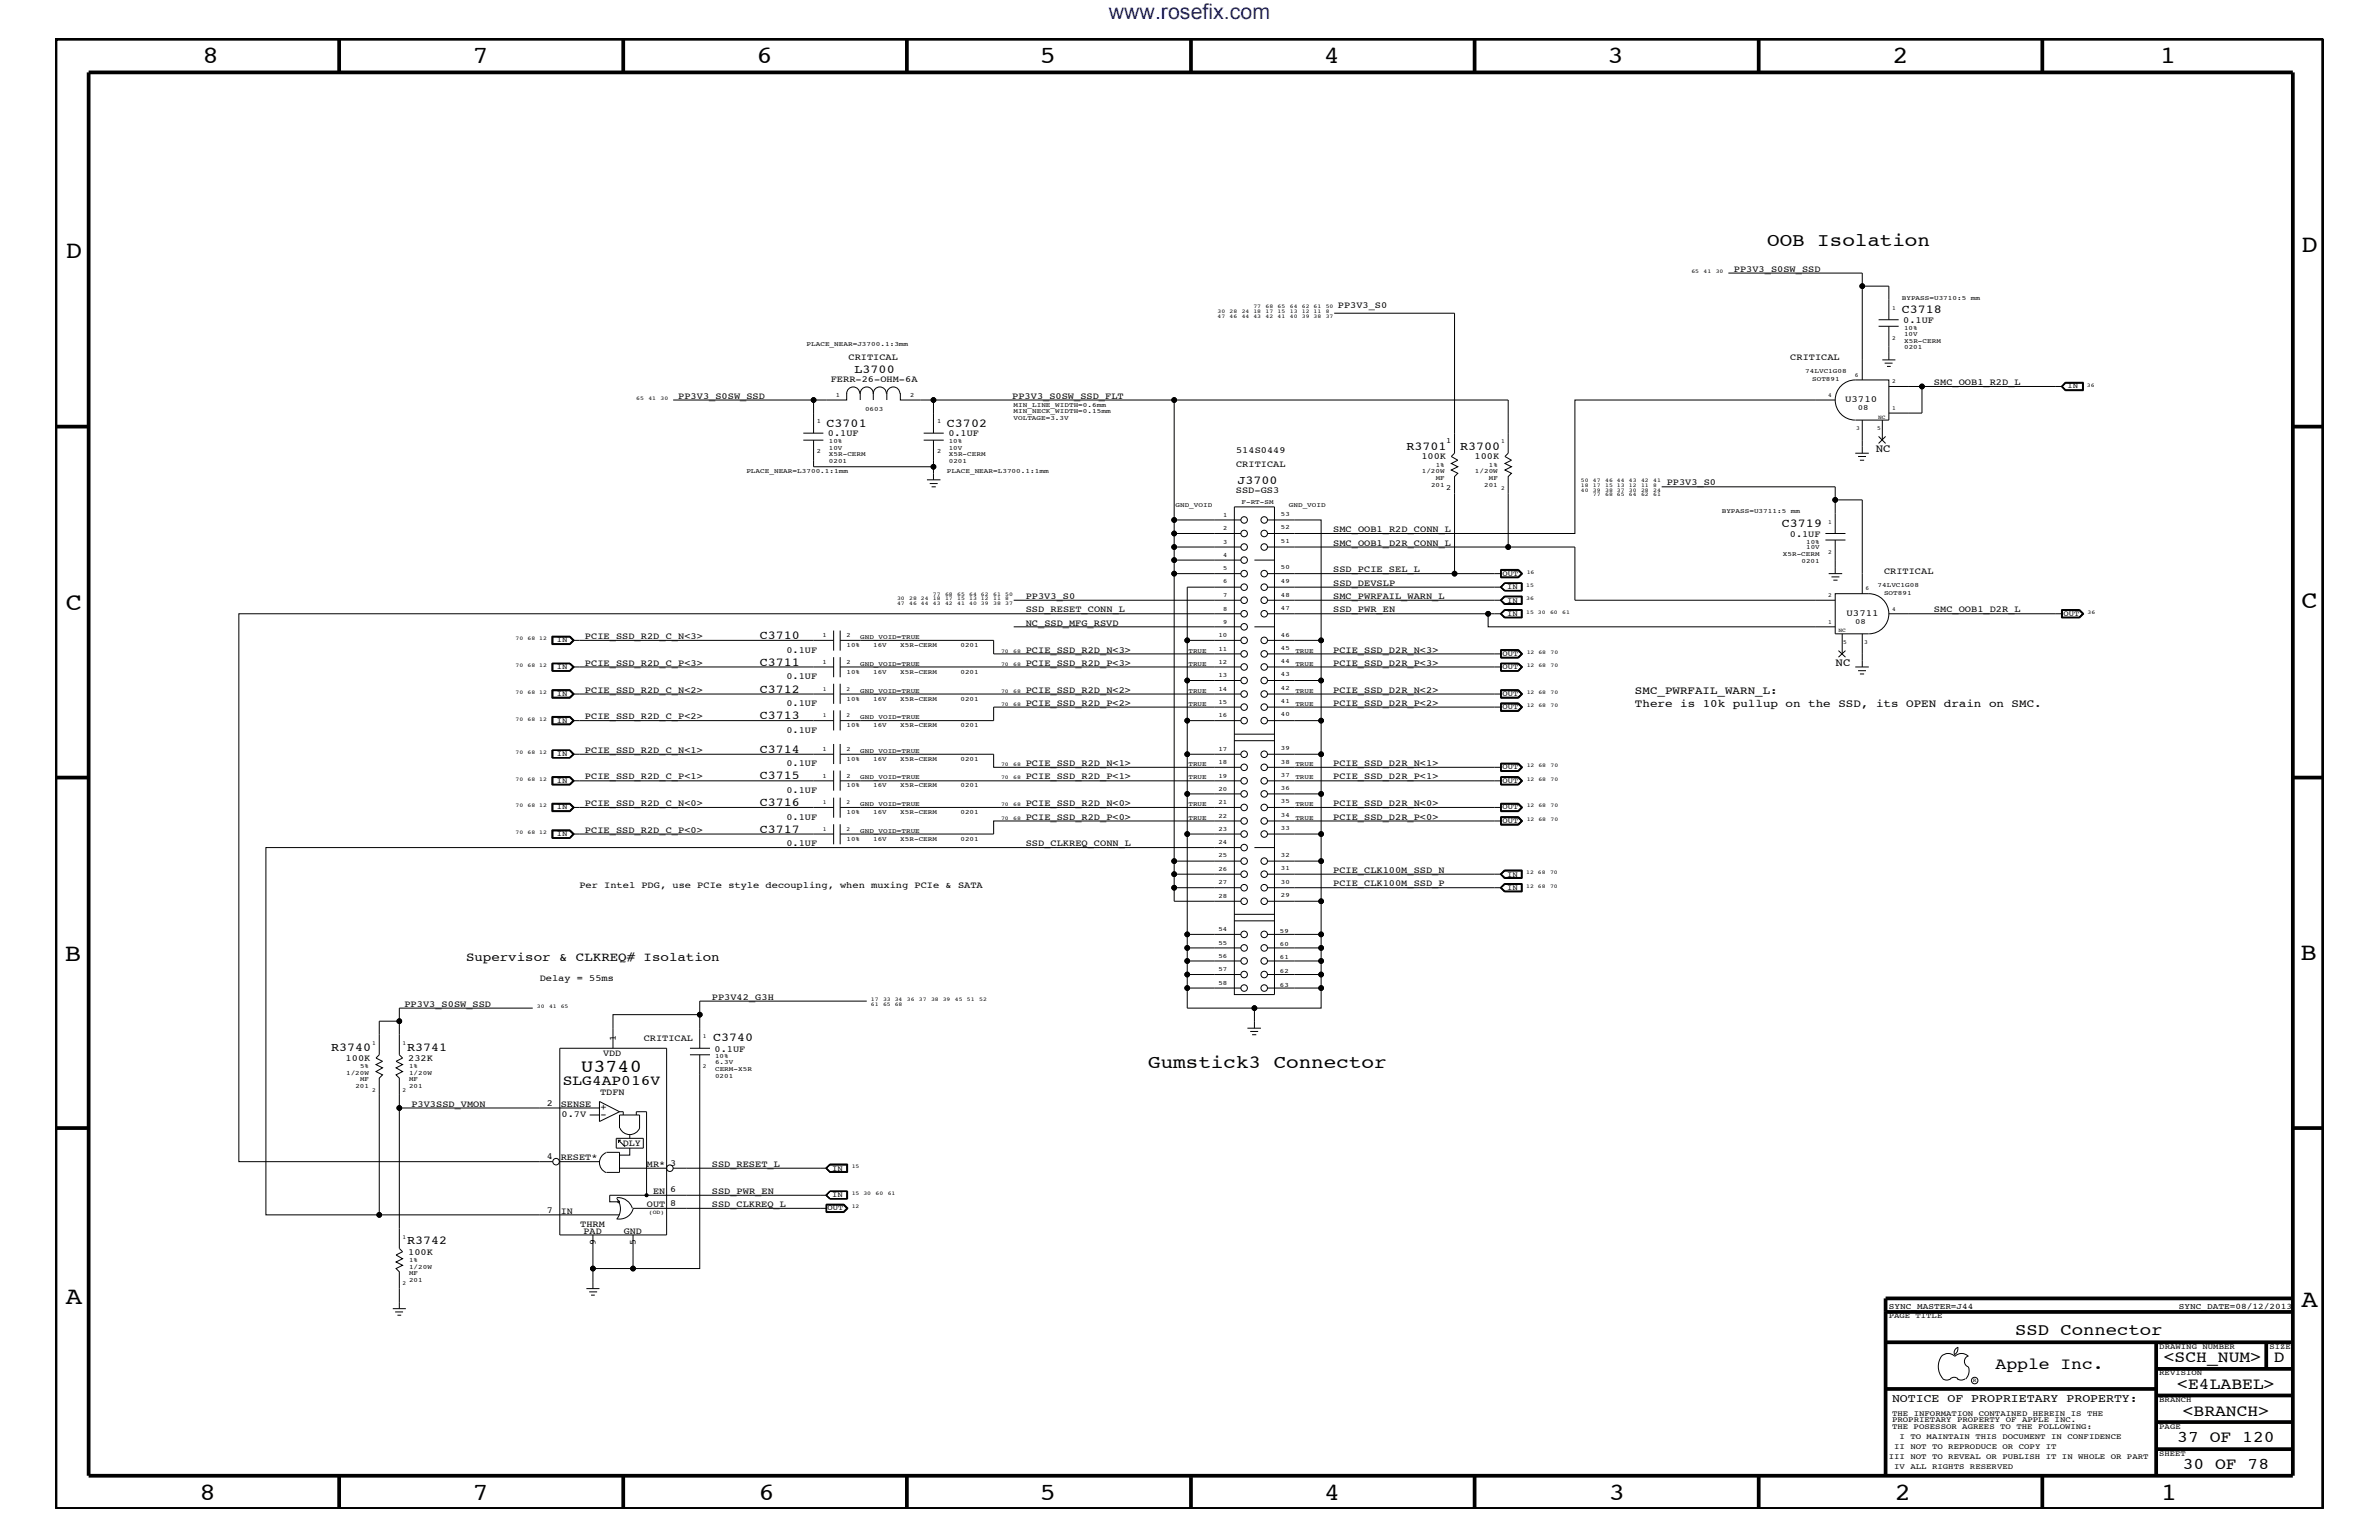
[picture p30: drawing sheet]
<svg xmlns="http://www.w3.org/2000/svg" width="432mm" height="279mm" viewBox="0 0 432 279" stroke-linecap="round" stroke-linejoin="round" font-family="sans-serif">
<defs><g id="words">
<g font-size="4.5">
<text x="36.7" y="11.5">8</text>
<text x="85.8" y="11.5">7</text>
<text x="137.3" y="11.5">6</text>
<text x="188.7" y="11.5">5</text>
<text x="240.3" y="11.5">4</text>
<text x="291.8" y="11.5">3</text>
<text x="343.5" y="11.5">2</text>
<text x="392" y="11.5">1</text>
<text x="11.9" y="46.8">D</text>
<text x="417.7" y="45.7">D</text>
<text x="11.9" y="110.6">C</text>
<text x="417.7" y="110.4">C</text>
<text x="11.8" y="174.3">B</text>
<text x="417.6" y="174.2">B</text>
<text x="11.9" y="236.7">A</text>
<text x="417.7" y="237.1">A</text>
<text x="36.2" y="272.1">8</text>
<text x="85.8" y="272.1">7</text>
<text x="137.7" y="272.1">6</text>
<text x="188.7" y="272.1">5</text>
<text x="240.4" y="272.1">4</text>
<text x="292" y="272.1">3</text>
<text x="343.9" y="272.1">2</text>
<text x="392.2" y="272.1">1</text>
</g>
<text font-size="3.9" fill="#00f" x="201.2" y="3.5">www.rosefix.com</text>
<g font-size="3.4">
<text x="320.8" y="44.6">OOB Isolation</text>
<text x="208.4" y="193.7">Gumstick3 Connector</text>
</g>
<text font-size="3.3" x="105.5" y="194.5">U3740</text>
<g font-size="3">
<text x="365.8" y="242.3">SSD Connector</text>
<text x="362.2" y="248.4">Apple Inc.</text>
<text x="392.7" y="247.1">&lt;SCH_NUM&gt;</text>
<text x="395.2" y="252">&lt;E4LABEL&gt;</text>
<text x="412.7" y="247.1">D</text>
<text x="396.2" y="256.8">&lt;BRANCH&gt;</text>
<text x="395.2" y="261.6">37 OF 120</text>
<text x="396.2" y="266.6">30 OF 78</text>
</g>
<text font-size="2.6" x="102.2" y="196.8">SLG4AP016V</text>
<text font-size="2.3" x="84.6" y="174.4">Supervisor &amp; CLKREQ# Isolation</text>
<g font-size="2.2">
<text x="345.2" y="56.8">C3718</text>
<text x="155.1" y="67.6">L3700</text>
<text x="150" y="77.4">C3701</text>
<text x="171.9" y="77.4">C3702</text>
<text x="255.3" y="81.6">R3701</text>
<text x="265" y="81.6">R3700</text>
<text x="224.6" y="87.7">J3700</text>
<text x="323.4" y="95.6">C3719</text>
<text x="137.9" y="115.9">C3710</text>
<text x="137.9" y="125.7">C3712</text>
<text x="137.9" y="120.8">C3711</text>
<text x="137.9" y="130.5">C3713</text>
<text x="137.9" y="136.6">C3714</text>
<text x="137.9" y="141.4">C3715</text>
<text x="137.9" y="146.2">C3716</text>
<text x="137.9" y="151.1">C3717</text>
<text x="60.1" y="190.6">R3740</text>
<text x="73.9" y="190.6">R3741</text>
<text x="129.5" y="188.9">C3740</text>
<text x="73.9" y="225.7">R3742</text>
</g>
<text font-size="2.1" x="343.4" y="254.4">NOTICE OF PROPRIETARY PROPERTY:</text>
<g font-size="2">
<text x="340.4" y="82">NC</text>
<text x="296.8" y="125.9">SMC_PWRFAIL_WARN_L:</text>
<text x="333.2" y="120.8">NC</text>
<text x="296.8" y="128.3">There is 10k pullup on the SSD, its OPEN drain on SMC.</text>
</g>
<g font-size="1.7">
<text x="314.7" y="49.3">PP3V3_S0SW_SSD</text>
<text x="242.8" y="55.8">PP3V3_S0</text>
<text x="345.4" y="58.6">0.1UF</text>
<text x="154" y="65.3">CRITICAL</text>
<text x="325" y="65.3">CRITICAL</text>
<text x="150.8" y="69.3">FERR-26-OHM-6A</text>
<text x="351" y="69.9">SMC_OOB1_R2D_L</text>
<text x="123.1" y="72.3">PP3V3_S0SW_SSD</text>
<text x="183.7" y="72.3">PP3V3_S0SW_SSD_FLT</text>
<text x="334.9" y="72.9">U3710</text>
<text x="150.3" y="79.2">0.1UF</text>
<text x="172.1" y="79.2">0.1UF</text>
<text x="224.4" y="82.2">514S0449</text>
<text x="258" y="83.3">100K</text>
<text x="267.6" y="83.3">100K</text>
<text x="224.3" y="89.5">SSD-GS3</text>
<text x="224.4" y="84.7">CRITICAL</text>
<text x="302.5" y="88.1">PP3V3_S0</text>
<text x="242" y="96.5">SMC_OOB1_R2D_CONN_L</text>
<text x="242" y="99">SMC_OOB1_D2R_CONN_L</text>
<text x="324.9" y="97.4">0.1UF</text>
<text x="242" y="106.3">SSD_DEVSLP</text>
<text x="242" y="103.8">SSD_PCIE_SEL_L</text>
<text x="342" y="104.1">CRITICAL</text>
<text x="186.2" y="111.1">SSD_RESET_CONN_L</text>
<text x="186.2" y="108.7">PP3V3_S0</text>
<text x="186.2" y="113.6">NC_SSD_MFG_RSVD</text>
<text x="242" y="108.7">SMC_PWRFAIL_WARN_L</text>
<text x="242" y="111.1">SSD_PWR_EN</text>
<text x="335.2" y="111.7">U3711</text>
<text x="351" y="111.1">SMC_OOB1_D2R_L</text>
<text x="106.2" y="115.9">PCIE_SSD_R2D_C_N&lt;3&gt;</text>
<text x="142.7" y="118.4">0.1UF</text>
<text x="186.2" y="118.4">PCIE_SSD_R2D_N&lt;3&gt;</text>
<text x="242" y="118.4">PCIE_SSD_D2R_N&lt;3&gt;</text>
<text x="106.2" y="120.8">PCIE_SSD_R2D_C_P&lt;3&gt;</text>
<text x="106.2" y="125.7">PCIE_SSD_R2D_C_N&lt;2&gt;</text>
<text x="142.7" y="123.2">0.1UF</text>
<text x="186.2" y="125.7">PCIE_SSD_R2D_N&lt;2&gt;</text>
<text x="186.2" y="120.8">PCIE_SSD_R2D_P&lt;3&gt;</text>
<text x="242" y="120.8">PCIE_SSD_D2R_P&lt;3&gt;</text>
<text x="242" y="125.7">PCIE_SSD_D2R_N&lt;2&gt;</text>
<text x="106.2" y="130.5">PCIE_SSD_R2D_C_P&lt;2&gt;</text>
<text x="142.7" y="128">0.1UF</text>
<text x="186.2" y="128">PCIE_SSD_R2D_P&lt;2&gt;</text>
<text x="242" y="128">PCIE_SSD_D2R_P&lt;2&gt;</text>
<text x="106.2" y="136.6">PCIE_SSD_R2D_C_N&lt;1&gt;</text>
<text x="142.7" y="133">0.1UF</text>
<text x="106.2" y="141.4">PCIE_SSD_R2D_C_P&lt;1&gt;</text>
<text x="142.7" y="143.9">0.1UF</text>
<text x="142.7" y="139">0.1UF</text>
<text x="186.2" y="139">PCIE_SSD_R2D_N&lt;1&gt;</text>
<text x="186.2" y="141.4">PCIE_SSD_R2D_P&lt;1&gt;</text>
<text x="242" y="139">PCIE_SSD_D2R_N&lt;1&gt;</text>
<text x="242" y="141.4">PCIE_SSD_D2R_P&lt;1&gt;</text>
<text x="106.2" y="146.2">PCIE_SSD_R2D_C_N&lt;0&gt;</text>
<text x="142.7" y="148.7">0.1UF</text>
<text x="186.2" y="148.7">PCIE_SSD_R2D_P&lt;0&gt;</text>
<text x="186.2" y="146.2">PCIE_SSD_R2D_N&lt;0&gt;</text>
<text x="242" y="148.7">PCIE_SSD_D2R_P&lt;0&gt;</text>
<text x="242" y="146.2">PCIE_SSD_D2R_N&lt;0&gt;</text>
<text x="106.2" y="151.1">PCIE_SSD_R2D_C_P&lt;0&gt;</text>
<text x="142.7" y="153.5">0.1UF</text>
<text x="186.2" y="153.5">SSD_CLKREQ_CONN_L</text>
<text x="105.2" y="161.1">Per Intel PDG, use PCIe style decoupling, when muxing PCIe &amp; SATA</text>
<text x="242" y="160.8">PCIE_CLK100M_SSD_P</text>
<text x="242" y="158.4">PCIE_CLK100M_SSD_N</text>
<text x="98" y="178">Delay = 55ms</text>
<text x="73.4" y="182.7">PP3V3_S0SW_SSD</text>
<text x="129.2" y="181.4">PP3V42_G3H</text>
<text x="109.5" y="191.6">VDD</text>
<text x="111.8" y="188.9" transform="rotate(-90 111.8 188.9)">1</text>
<text x="116.8" y="188.9">CRITICAL</text>
<text x="129.7" y="190.8">0.1UF</text>
<text x="62.7" y="192.5">100K</text>
<text x="74.1" y="192.5">232K</text>
<text x="74.7" y="200.9">P3V3SSD_VMON</text>
<text x="99.2" y="200.6">2</text>
<text x="101.8" y="200.9">SENSE</text>
<text x="101.9" y="202.7">0.7V</text>
<text x="108.9" y="198.7">TDFN</text>
<text x="109" y="201.5">+</text>
<text x="109" y="202.7">-</text>
<text x="113" y="208">DLY</text>
<text x="99.2" y="210.3">4</text>
<text x="101.8" y="210.5">RESET*</text>
<text x="117.4" y="211.7">MR*</text>
<text x="121.7" y="211.5">3</text>
<text x="129.2" y="211.7">SSD_RESET_L</text>
<text x="99.2" y="220">7</text>
<text x="101.8" y="220.2">IN</text>
<text x="117.4" y="219">OUT</text>
<text x="118.5" y="216.6">EN</text>
<text x="121.7" y="218.7">8</text>
<text x="121.7" y="216.4">6</text>
<text x="129.2" y="216.6">SSD_PWR_EN</text>
<text x="129.2" y="219">SSD_CLKREQ_L</text>
<text x="74.1" y="227.6">100K</text>
<text x="105.3" y="222.6">THRM</text>
<text x="105.9" y="223.9">PAD</text>
<text x="108.1" y="225.9" transform="rotate(-90 108.1 225.9)">9</text>
<text x="113.2" y="223.9">GND</text>
<text x="115.4" y="225.9" transform="rotate(-90 115.4 225.9)">5</text>
</g>
<g font-size="1.5">
<text x="342.8" y="237.4">SYNC_MASTER=J44</text>
<text x="395.5" y="237.4">SYNC_DATE=08/12/2013</text>
</g>
<g font-size="1.4">
<text x="375.2" y="70.5">IN</text>
<text x="337.2" y="74.4">08</text>
<text x="262.5" y="80.5">1</text>
<text x="262.5" y="88.9">2</text>
<text x="272.7" y="104.4">OUT</text>
<text x="273.6" y="106.9">IN</text>
<text x="273.6" y="111.7">IN</text>
<text x="273.6" y="109.3">IN</text>
<text x="336.7" y="113.1">08</text>
<text x="374.6" y="111.7">OUT</text>
<text x="101.1" y="116.5">IN</text>
<text x="272.7" y="119">OUT</text>
<text x="101.1" y="121.4">IN</text>
<text x="272.7" y="121.4">OUT</text>
<text x="101.1" y="131.1">IN</text>
<text x="101.1" y="126.3">IN</text>
<text x="272.7" y="128.7">OUT</text>
<text x="272.7" y="126.3">OUT</text>
<text x="101.1" y="137.2">IN</text>
<text x="101.1" y="142">IN</text>
<text x="272.7" y="142">OUT</text>
<text x="272.7" y="139.6">OUT</text>
<text x="101.1" y="146.8">IN</text>
<text x="272.7" y="149.3">OUT</text>
<text x="272.7" y="146.8">OUT</text>
<text x="101.1" y="151.8">IN</text>
<text x="273.6" y="159">IN</text>
<text x="273.6" y="161.4">IN</text>
<text x="151" y="212.4">IN</text>
<text x="150.2" y="219.6">OUT</text>
<text x="151" y="217.2">IN</text>
<text x="342.8" y="239.2">PAGE TITLE</text>
<text x="391.9" y="244.7">DRAWING NUMBER</text>
<text x="411.9" y="244.7">SIZE</text>
<text x="391.9" y="249.5">REVISION</text>
<text x="343.4" y="256.8">THE INFORMATION CONTAINED HEREIN IS THE</text>
<text x="391.9" y="254.4">BRANCH</text>
<text x="343.4" y="258">PROPRIETARY PROPERTY OF APPLE INC.</text>
<text x="343.4" y="259.3">THE POSESSOR AGREES TO THE FOLLOWING:</text>
<text x="343.8" y="262.9">II NOT TO REPRODUCE OR COPY IT</text>
<text x="344.8" y="261.1">I TO MAINTAIN THIS DOCUMENT IN CONFIDENCE</text>
<text x="391.9" y="259.3">PAGE</text>
<text x="342.8" y="264.7">III NOT TO REVEAL OR PUBLISH IT IN WHOLE OR PART</text>
<text x="343.8" y="266.6">IV ALL RIGHTS RESERVED</text>
<text x="391.9" y="264.1">SHEET</text>
</g>
<g font-size="1.2">
<text x="345.2" y="54.4">BYPASS=U3710:5</text>
<text x="345.6" y="59.8">10%</text>
<text x="357.7" y="54.4">mm</text>
<text x="146.4" y="62.9">PLACE_NEAR=J3700.1:3mm</text>
<text x="345.6" y="62.2">X5R-CERM</text>
<text x="345.6" y="63.4">0201</text>
<text x="345.6" y="60.9">10V</text>
<text x="151.7" y="72">1</text>
<text x="165.2" y="72">2</text>
<text x="327.7" y="67.8">74LVC1G08</text>
<text x="328.9" y="69.2">SOT891</text>
<text x="148.3" y="76.8">1</text>
<text x="157" y="74.5">0603</text>
<text x="170.1" y="76.8">1</text>
<text x="184" y="73.8">MIN_LINE_WIDTH=0.6mm</text>
<text x="184" y="76.2">VOLTAGE=3.3V</text>
<text x="184" y="75">MIN_NECK_WIDTH=0.15mm</text>
<text x="148.3" y="82.2">2</text>
<text x="150.5" y="80.5">10%</text>
<text x="150.5" y="82.7">X5R-CERM</text>
<text x="150.5" y="83.9">0201</text>
<text x="150.5" y="81.6">10V</text>
<text x="170.1" y="82.2">2</text>
<text x="172.2" y="80.5">10%</text>
<text x="172.2" y="83.9">0201</text>
<text x="172.2" y="81.6">10V</text>
<text x="172.2" y="82.7">X5R-CERM</text>
<text x="135.5" y="85.9">PLACE_NEAR=L3700.1:1mm</text>
<text x="171.9" y="85.9">PLACE_NEAR=L3700.1:1mm</text>
<text x="258.1" y="85.9">1/20W</text>
<text x="259.8" y="88.3">201</text>
<text x="260.6" y="87.1">MF</text>
<text x="260.6" y="84.7">1%</text>
<text x="267.7" y="85.9">1/20W</text>
<text x="269.4" y="88.3">201</text>
<text x="270.3" y="87.1">MF</text>
<text x="270.3" y="84.7">1%</text>
<text x="213.4" y="92">GND_VOID</text>
<text x="222" y="93.8">1</text>
<text x="225.3" y="91.4">F-RT-SM</text>
<text x="232.5" y="93.7">53</text>
<text x="233.9" y="92">GND_VOID</text>
<text x="312.5" y="93.2">BYPASS=U3711:5</text>
<text x="325.1" y="93.2">mm</text>
<text x="222" y="96.2">2</text>
<text x="222" y="98.7">3</text>
<text x="222" y="101">4</text>
<text x="232.5" y="98.5">51</text>
<text x="232.5" y="96">52</text>
<text x="323.6" y="101">X5R-CERM</text>
<text x="327.8" y="98.7">10%</text>
<text x="327.8" y="99.7">10V</text>
<text x="222" y="103.5">5</text>
<text x="222" y="105.9">6</text>
<text x="232.5" y="105.8">49</text>
<text x="232.5" y="103.3">50</text>
<text x="327" y="102.1">0201</text>
<text x="340.8" y="106.5">74LVC1G08</text>
<text x="342" y="108">SOT891</text>
<text x="222" y="108.3">7</text>
<text x="222" y="110.8">8</text>
<text x="222" y="113.1">9</text>
<text x="232.5" y="110.6">47</text>
<text x="232.5" y="108.2">48</text>
<text x="149.3" y="115.6">1</text>
<text x="153.7" y="115.6">2</text>
<text x="153.7" y="117.4">10%</text>
<text x="156.1" y="115.9">GND_VOID=TRUE</text>
<text x="158.5" y="117.4">16V</text>
<text x="163.4" y="117.4">X5R-CERM</text>
<text x="174.3" y="117.4">0201</text>
<text x="215.7" y="118.4">TRUE</text>
<text x="221.1" y="115.6">10</text>
<text x="221.1" y="118.1">11</text>
<text x="232.5" y="117.9">45</text>
<text x="232.5" y="115.5">46</text>
<text x="235.1" y="118.4">TRUE</text>
<text x="149.3" y="120.4">1</text>
<text x="153.7" y="120.4">2</text>
<text x="153.7" y="122.3">10%</text>
<text x="156.1" y="125.7">GND_VOID=TRUE</text>
<text x="156.1" y="120.8">GND_VOID=TRUE</text>
<text x="158.5" y="122.3">16V</text>
<text x="163.4" y="122.3">X5R-CERM</text>
<text x="174.3" y="122.3">0201</text>
<text x="215.7" y="120.8">TRUE</text>
<text x="215.7" y="125.7">TRUE</text>
<text x="221.1" y="120.4">12</text>
<text x="221.1" y="122.9">13</text>
<text x="221.1" y="125.3">14</text>
<text x="232.5" y="125.2">42</text>
<text x="232.5" y="122.7">43</text>
<text x="232.5" y="120.3">44</text>
<text x="235.1" y="120.8">TRUE</text>
<text x="235.1" y="125.7">TRUE</text>
<text x="153.7" y="131.9">10%</text>
<text x="153.7" y="127.1">10%</text>
<text x="156.1" y="130.5">GND_VOID=TRUE</text>
<text x="158.5" y="131.9">16V</text>
<text x="158.5" y="127.1">16V</text>
<text x="163.4" y="131.9">X5R-CERM</text>
<text x="163.4" y="127.1">X5R-CERM</text>
<text x="174.3" y="131.9">0201</text>
<text x="174.3" y="127.1">0201</text>
<text x="215.7" y="128">TRUE</text>
<text x="221.1" y="127.7">15</text>
<text x="221.1" y="130.2">16</text>
<text x="232.5" y="130">40</text>
<text x="232.5" y="127.6">41</text>
<text x="235.1" y="128">TRUE</text>
<text x="149.3" y="136.2">1</text>
<text x="153.7" y="136.2">2</text>
<text x="156.1" y="136.6">GND_VOID=TRUE</text>
<text x="221.1" y="136.2">17</text>
<text x="232.5" y="136.1">39</text>
<text x="149.3" y="141.1">1</text>
<text x="153.7" y="141.1">2</text>
<text x="153.7" y="142.9">10%</text>
<text x="153.7" y="138">10%</text>
<text x="156.1" y="141.4">GND_VOID=TRUE</text>
<text x="158.5" y="142.9">16V</text>
<text x="158.5" y="138">16V</text>
<text x="163.4" y="142.9">X5R-CERM</text>
<text x="163.4" y="138">X5R-CERM</text>
<text x="174.3" y="142.9">0201</text>
<text x="174.3" y="138">0201</text>
<text x="215.7" y="139">TRUE</text>
<text x="215.7" y="141.4">TRUE</text>
<text x="221.1" y="138.6">18</text>
<text x="221.1" y="141.1">19</text>
<text x="221.1" y="143.5">20</text>
<text x="232.5" y="143.4">36</text>
<text x="232.5" y="140.9">37</text>
<text x="232.5" y="138.5">38</text>
<text x="235.1" y="141.4">TRUE</text>
<text x="235.1" y="139">TRUE</text>
<text x="153.7" y="147.7">10%</text>
<text x="156.1" y="146.2">GND_VOID=TRUE</text>
<text x="158.5" y="147.7">16V</text>
<text x="163.4" y="147.7">X5R-CERM</text>
<text x="174.3" y="147.7">0201</text>
<text x="215.7" y="146.2">TRUE</text>
<text x="215.7" y="148.7">TRUE</text>
<text x="221.1" y="145.9">21</text>
<text x="221.1" y="148.4">22</text>
<text x="232.5" y="148.2">34</text>
<text x="232.5" y="145.7">35</text>
<text x="235.1" y="146.2">TRUE</text>
<text x="235.1" y="148.7">TRUE</text>
<text x="153.7" y="152.6">10%</text>
<text x="156.1" y="151.1">GND_VOID=TRUE</text>
<text x="158.5" y="152.6">16V</text>
<text x="163.4" y="152.6">X5R-CERM</text>
<text x="174.3" y="152.6">0201</text>
<text x="221.1" y="150.7">23</text>
<text x="221.1" y="153.2">24</text>
<text x="221.1" y="155.6">25</text>
<text x="232.5" y="155.5">32</text>
<text x="232.5" y="150.7">33</text>
<text x="221.1" y="158">26</text>
<text x="221.1" y="160.5">27</text>
<text x="232.5" y="160.3">30</text>
<text x="232.5" y="157.9">31</text>
<text x="221.1" y="162.8">28</text>
<text x="232.5" y="162.8">29</text>
<text x="221.1" y="168.9">54</text>
<text x="221.1" y="171.4">55</text>
<text x="221.1" y="173.8">56</text>
<text x="232.3" y="171.6">60</text>
<text x="232.3" y="169.2">59</text>
<text x="221.1" y="176.2">57</text>
<text x="221.1" y="178.7">58</text>
<text x="232.3" y="174">61</text>
<text x="232.3" y="176.5">62</text>
<text x="232.3" y="179">63</text>
<text x="129.8" y="192">10%</text>
<text x="62.8" y="195">1/20W</text>
<text x="64.5" y="197.4">201</text>
<text x="65.4" y="193.7">5%</text>
<text x="65.4" y="196.2">MF</text>
<text x="74.3" y="195">1/20W</text>
<text x="74.3" y="193.7">1%</text>
<text x="74.3" y="197.4">201</text>
<text x="74.3" y="196.2">MF</text>
<text x="129.8" y="193.1">6.3V</text>
<text x="129.8" y="195.5">0201</text>
<text x="129.8" y="194.3">CERM-X5R</text>
<text x="74.3" y="232.6">201</text>
<text x="74.3" y="230.2">1/20W</text>
<text x="74.3" y="229">1%</text>
<text x="74.3" y="231.3">MF</text>
</g>
<g font-size="1.1">
<text x="343.4" y="56.2">1</text>
<text x="343.4" y="61.7">2</text>
<text x="331.8" y="72">4</text>
<text x="336.6" y="68.4">6</text>
<text x="343.4" y="69.5">2</text>
<text x="343.4" y="74.4">1</text>
<text x="272.5" y="80.5">1</text>
<text x="336.9" y="78">3</text>
<text x="340.7" y="78">5</text>
<text x="272.5" y="88.9">2</text>
<text x="331.8" y="95">1</text>
<text x="331.8" y="100.4">2</text>
<text x="338.6" y="107.1">6</text>
<text x="331.8" y="108.3">2</text>
<text x="331.8" y="113.1">1</text>
<text x="343.4" y="110.8">4</text>
<text x="334.5" y="116.8">5</text>
<text x="338.3" y="116.8">3</text>
<text x="149.4" y="125.3">1</text>
<text x="153.7" y="125.3">2</text>
<text x="149.4" y="130.2">1</text>
<text x="153.7" y="130.2">2</text>
<text x="149.4" y="145.9">1</text>
<text x="153.7" y="145.9">2</text>
<text x="149.4" y="150.7">1</text>
<text x="153.7" y="150.7">2</text>
<text x="67.6" y="189.5">1</text>
<text x="73.1" y="189.5">1</text>
<text x="127.6" y="188.3">1</text>
<text x="127.6" y="193.7">2</text>
<text x="67.6" y="198.1">2</text>
<text x="73.1" y="198.1">2</text>
<text x="73.1" y="224.7">1</text>
<text x="73.1" y="233.2">2</text>
</g>
<g font-size="1">
<text x="307" y="49.6">65</text>
<text x="309.2" y="49.6">41</text>
<text x="311.4" y="49.6">30</text>
<text x="221" y="56.8">30</text>
<text x="221" y="57.7">47</text>
<text x="223.2" y="56.8">28</text>
<text x="223.2" y="57.7">46</text>
<text x="225.4" y="56.8">24 18</text>
<text x="225.4" y="57.7">44 43</text>
<text x="227.5" y="55.9">77</text>
<text x="229.7" y="56.8">17</text>
<text x="229.7" y="57.7">42</text>
<text x="229.7" y="55.9">68</text>
<text x="231.9" y="57.7">41</text>
<text x="231.9" y="55.9">65</text>
<text x="231.9" y="56.8">15</text>
<text x="234.1" y="56.8">13</text>
<text x="234.1" y="57.7">40</text>
<text x="234.1" y="55.9">64</text>
<text x="236.3" y="56.8">12 11</text>
<text x="236.3" y="57.7">39 38</text>
<text x="236.3" y="55.9">62 61</text>
<text x="240.6" y="56.8">8</text>
<text x="240.6" y="57.7">37</text>
<text x="240.6" y="55.9">50</text>
<text x="378.8" y="70.1">36</text>
<text x="115.5" y="72.6">65</text>
<text x="117.7" y="72.6">41</text>
<text x="119.9" y="72.6">30</text>
<text x="340.9" y="76">NC</text>
<text x="286.9" y="88.3">18</text>
<text x="286.9" y="89.2">40</text>
<text x="286.9" y="87.5">50</text>
<text x="289.1" y="88.3">17</text>
<text x="289.1" y="89.2">39</text>
<text x="289.1" y="87.5">47</text>
<text x="291.3" y="89.2">38 37</text>
<text x="291.3" y="87.5">46 44</text>
<text x="291.3" y="88.3">15 13</text>
<text x="295.7" y="89.2">30</text>
<text x="295.7" y="87.5">43</text>
<text x="295.7" y="88.3">12</text>
<text x="297.9" y="88.3">11</text>
<text x="297.9" y="89.2">28</text>
<text x="297.9" y="87.5">42</text>
<text x="300.1" y="88.3">8</text>
<text x="300.1" y="89.2">24</text>
<text x="300.1" y="87.5">41</text>
<text x="289.1" y="90">77</text>
<text x="291.3" y="90">68 65</text>
<text x="295.7" y="90">64</text>
<text x="297.9" y="90">62</text>
<text x="300.1" y="90">61</text>
<text x="277" y="106.5">15</text>
<text x="277.1" y="104.1">16</text>
<text x="162.8" y="108.9">30</text>
<text x="162.8" y="109.8">47</text>
<text x="165" y="108.9">28 24</text>
<text x="165" y="109.8">46 44</text>
<text x="169.3" y="108.9">18</text>
<text x="169.3" y="109.8">43</text>
<text x="169.3" y="108.1">77</text>
<text x="171.5" y="108.9">17</text>
<text x="171.5" y="109.8">42</text>
<text x="171.5" y="108.1">68</text>
<text x="173.7" y="108.9">15</text>
<text x="173.7" y="109.8">41</text>
<text x="173.7" y="108.1">65</text>
<text x="175.9" y="108.9">13 12</text>
<text x="175.9" y="109.8">40 39</text>
<text x="175.9" y="108.1">64 62</text>
<text x="180.3" y="108.9">11</text>
<text x="180.3" y="109.8">38</text>
<text x="180.3" y="108.1">61</text>
<text x="182.5" y="108.9">8</text>
<text x="182.5" y="109.8">37</text>
<text x="182.5" y="108.1">50</text>
<text x="277" y="111.4">15 30</text>
<text x="277" y="108.9">36</text>
<text x="281.3" y="111.4">60</text>
<text x="283.5" y="111.4">61</text>
<text x="378.9" y="111.4">36</text>
<text x="93.6" y="116.2">70</text>
<text x="95.8" y="116.2">68 12</text>
<text x="181.7" y="118.4">70</text>
<text x="183.9" y="118.4">68</text>
<text x="277.1" y="118.6">12 68</text>
<text x="281.4" y="118.6">70</text>
<text x="333.7" y="114.8">NC</text>
<text x="93.6" y="125.9">70</text>
<text x="93.6" y="121">70</text>
<text x="95.8" y="125.9">68 12</text>
<text x="95.8" y="121">68 12</text>
<text x="181.7" y="125.7">70</text>
<text x="181.7" y="120.8">70</text>
<text x="183.9" y="125.7">68</text>
<text x="183.9" y="120.8">68</text>
<text x="277.1" y="125.9">12 68</text>
<text x="277.1" y="121">12 68</text>
<text x="281.4" y="125.9">70</text>
<text x="281.4" y="121">70</text>
<text x="93.6" y="130.8">70</text>
<text x="95.8" y="130.8">68 12</text>
<text x="181.7" y="128">70</text>
<text x="183.9" y="128">68</text>
<text x="277.1" y="128.3">12 68</text>
<text x="281.4" y="128.3">70</text>
<text x="93.6" y="136.8">70</text>
<text x="95.8" y="136.8">68 12</text>
<text x="93.6" y="141.7">70</text>
<text x="95.8" y="141.7">68 12</text>
<text x="181.7" y="139">70</text>
<text x="181.7" y="141.4">70</text>
<text x="183.9" y="139">68</text>
<text x="183.9" y="141.4">68</text>
<text x="277.1" y="141.7">12 68</text>
<text x="277.1" y="139.2">12 68</text>
<text x="281.4" y="141.7">70</text>
<text x="281.4" y="139.2">70</text>
<text x="93.6" y="146.5">70</text>
<text x="95.8" y="146.5">68 12</text>
<text x="181.7" y="148.7">70</text>
<text x="181.7" y="146.2">70</text>
<text x="183.9" y="148.7">68</text>
<text x="183.9" y="146.2">68</text>
<text x="277.1" y="149">12 68</text>
<text x="277.1" y="146.5">12 68</text>
<text x="281.4" y="149">70</text>
<text x="281.4" y="146.5">70</text>
<text x="93.6" y="151.3">70</text>
<text x="95.8" y="151.3">68 12</text>
<text x="277" y="158.6">12 68</text>
<text x="277" y="161.1">12 68</text>
<text x="281.3" y="158.6">70</text>
<text x="281.3" y="161.1">70</text>
<text x="97.4" y="182.9">30</text>
<text x="99.7" y="182.9">41 65</text>
<text x="158.1" y="181.6">17</text>
<text x="158.1" y="182.6">61</text>
<text x="160.3" y="181.6">33 34</text>
<text x="160.3" y="182.6">65 68</text>
<text x="164.6" y="181.6">36</text>
<text x="166.8" y="181.6">37</text>
<text x="169" y="181.6">38 39</text>
<text x="173.3" y="181.6">45</text>
<text x="175.5" y="181.6">51</text>
<text x="177.7" y="181.6">52</text>
<text x="154.6" y="211.9">15</text>
<text x="117.8" y="220.2">(OD)</text>
<text x="154.6" y="219.2">12</text>
<text x="154.6" y="216.9">15 30</text>
<text x="158.9" y="216.9">60</text>
<text x="161.1" y="216.9">61</text>
<text x="358.1" y="250.7">R</text>
</g>
</g></defs>
<g fill="none" stroke="#000" stroke-width=".18">
<path d="M242.2 56.8h21.8v25.4l-.6 .6 1.2 .7-1.2 .6 1.2 .6-1.2 .6 1.2 .6-.6 .6v17.6h8.5M313.7 49.5h24.3v2.4M341 58h3.6M341 59.2h3.6M342.8 58v-6.1h-4.8v17M342.8 59.2v6.1M145.8 78.6h3.6M145.8 79.9h3.6M147.7 72.6v6M147.7 79.9v4.8h21.7M153.7 71.3v1.3h-31.5M153.7 71.4a1.19 1.19 0 0 1 1.2-1.2 1.19 1.19 0 0 1 1.2 1.2"/>
<path d="M156.1 71.4a1.19 1.19 0 0 1 1.2-1.2 1.19 1.19 0 0 1 1.2 1.2 1.19 1.19 0 0 1 1.2-1.2 1.19 1.19 0 0 1 1.2 1.2M156.1 71.3v1.3M158.5 71.3v1.3M161 71.3v1.3M161 71.4a1.19 1.19 0 0 1 1.1-1.2 1.19 1.19 0 0 1 1.2 1.2M163.4 71.3v1.3h6v6M167.7 78.6h3.6M167.7 79.9h3.6M169.4 72.6h104.3v9.6l-.5 .6 1.1 .7-1.1 .6 1.1 .6-1.1 .6 1.1 .6-.6 .6v12.7h12.2v9.7h47.2M169.4 79.9v7.2M213.1 72.6v21.7M333.1 72.6h-47.2v24.2h-55.8"/>
<path d="M336.7 76.2a3.6 3.6 0 0 1-3.6-3.7 3.6 3.6 0 0 1 3.6-3.6h6.1v7.3h-6.1M338 76.2v6M341 79.2l1.2 1.2M341.7 76.2v3.7M341.7 65.3h2.3M342.1 65.9h1.4M342.2 79.2l-1.2 1.2M342.5 66.5h.7M342.8 70.1h31.5M348.8 70.1v4.8h-6M374.2 70.1l.7 .7M374.3 70.1l.6-.6h3.1v1.2h-3.1z"/>
<path d="M374.8 69.4h3.3v1.5h-3.3l-.6-.8zM374.9 69.4l-.7 .7M374.9 69.4l-.7 .7 .7 .7M374.9 69.4h3.2v1.4h-3.2M168.2 87.1h2.5M168.8 87.7h1.4M169.1 88.3h.8M224 92h7.3v88.4h-7.3zM225.2 94.3h-12.1v2.5M225.2 99.2h-12.1v2.4M225.2 96.8h-12.1v2.4M230.1 94.3h9.7v21.9"/>
<path d="M230.1 99.2h43.6M301.6 88.3h31.5v2.4M331.3 96.8h3.7M331.3 98h3.7M333.1 96.8v-6.1h4.9v17M333.1 98v6.1M336.7 82.2h2.5M337.2 82.8h1.5M337.6 83.5h.7M100.2 115.4h3.3l.7 .8-.7 .7h-3.3zM100.3 115.5h3.2l.6 .7-.6 .7h-3.2zM100.3 115.6h3.1l.6 .6"/>
<path d="M100.3 115.5v1.4M103.4 115.5l.7 .7-.7 .7M104 116.2l-.6 .6h-3.1M104 116.2h47.3M151.3 114.4v3.6M151.3 119.2v3.7M152.5 114.4v3.6M152.5 119.2v3.7M152.5 116.2h27.9v2.4h44.8M184 108.9h41.2M184 113.7h41.2M213.1 104.1h12.1"/>
<path d="M213.1 104.1v52.1M225.2 116.2h-9.7v7.3M225.2 111.4h-181.8v99.4h56.9M225.2 101.6h-12.1v2.5M225.2 106.5h-9.7v9.7M227.7 113.7h3.6M227.7 101.6h3.6M230.1 116.2h9.7v7.3M230.1 111.4h40M230.1 108.9h42.4M230.1 104.1h33.9M230.1 118.6h42.4"/>
<path d="M230.1 106.5h42.4M272.3 111.4l.8-.8h3.2v1.5h-3.2zM272.3 108.9l.8-.8h3.2v1.6h-3.2zM272.4 103.3h3.2l.8 .8-.8 .7h-3.2zM272.4 117.9h3.2l.8 .7-.8 .8h-3.2zM272.4 103.4h3.2l.7 .7-.7 .7h-3.2M272.5 111.4l.7-.6h2.9v1.1h-2.9zM272.5 108.9l.7-.6h2.9v1.2h-2.9zM272.5 111.4l.6 .6M272.5 108.9l.6 .7h3.1M272.5 106.5l.6 .6h3.1M272.5 103.5h3l.6 .6-.6 .6h-3"/>
<path d="M272.5 118h3l.6 .6-.6 .6h-3M272.5 111.4h-2.4v2.3h63M272.5 103.4v1.4M273.1 110.7l-.7 .7 .7 .6M273.1 108.2l-.7 .7 .7 .8M273.1 105.8l-.7 .7 .7 .7M273.1 105.8l-.8 .7 .8 .7M273.1 110.7h3.1v1.3h-3.1M273.1 105.8h3.2v1.4h-3.2M273.1 108.2h3.1v1.5M273.1 110.7l-.6 .7M273.1 108.2l-.6 .7"/>
<path d="M273.2 105.9l-.7 .6 .7 .6M275.5 103.4l.7 .7-.7 .7M275.5 119.3l.7-.7-.7-.6h-3v1.3M275.6 117.9l.7 .7-.7 .7h-3.2M276.1 105.9v1.2M276.2 105.8v1.4M276.2 105.9h-3.1l-.6 .6M331.9 104.1h2.5M332.4 104.7h1.5M332.8 105.3h.7M333.7 118l1.3 1.2M334.4 115v3.6"/>
<path d="M335 118l-1.3 1.2M338 115v6M339.3 115a3.6 3.6 0 0 0 3.5-3.7 3.6 3.6 0 0 0-3.6-3.6h-6.1v7.3h6.1M342.8 111.4h31.5M374.2 110.6h3.3l.7 .8-.7 .7h-3.3zM374.3 110.8h3.1l.6 .6-.6 .5h-3.1M374.3 110.7v1.3M377.4 110.7h-3.2v1.3h3.2M377.4 110.7l.7 .7-.7 .6M100.2 125.2h3.3l.7 .7-.7 .8h-3.3zM100.2 130h3.3l.7 .7-.7 .8h-3.3zM100.3 120.3v1.5"/>
<path d="M100.3 125.2v1.4h3.2l.6-.7-.6-.7M100.3 130.1h3.2l.6 .6-.6 .7h-3.2zM100.3 136.1v1.4M100.3 130.2h3.1l.6 .5M100.3 125.3h3.1l.6 .6M100.3 125.2h3.1l.7 .7-.7 .6h-3.1zM100.3 130.1v1.3M103.4 120.4h-3.1v1.3h3.1M103.4 136.2h-3.1v1.2h3.1M103.4 136.2l.6 .6M103.4 120.4l.6 .6M103.4 136.2l.7 .6-.7 .6"/>
<path d="M103.4 130.1l.7 .6-.7 .7M103.4 120.4l.7 .6-.7 .7M103.5 136.1l.7 .7-.7 .7M103.5 120.3l.7 .7-.7 .8M103.5 136.1l.6 .7-.6 .7M103.5 120.3l.6 .7-.6 .8M103.5 120.3h-3.3v1.5h3.3M103.5 136.1h-3.3v1.4h3.3M104 136.8l-.6 .6M104 130.7l-.6 .6h-3.1M104 125.9l-.6 .6M104 121l-.6 .7"/>
<path d="M104 121h47.3M104 136.8h47.3M104 130.7h47.3M104 125.9h47.3M151.3 124.1v3.6M151.3 128.9v3.6M151.3 135v3.6M151.3 139.8v3.6M152.5 124.1v3.6M152.5 128.9v3.6M152.5 135v3.6M152.5 139.8v3.6"/>
<path d="M152.5 136.8h27.9v2.4h44.8M152.5 121h72.7M152.5 125.9h72.7M224 134.4h7.3M224 133.2h7.3M225.2 136.8h-9.7v7.2M225.2 130.7h-9.7v6.1M225.2 123.5h-9.7v7.2M225.2 128.3h-44.8v2.4h-27.9M230.1 136.8h9.7v7.2M230.1 130.7h9.7v6.1M230.1 123.5h9.7v7.2"/>
<path d="M230.1 121h42.4M230.1 125.9h42.4M230.1 139.2h42.4M230.1 128.3h42.4M272.4 127.5h3.2l.8 .8-.8 .8h-3.2zM272.4 138.4h3.2l.8 .8-.8 .8h-3.2zM272.4 125.2h3.2l.8 .7-.8 .8h-3.2zM272.4 138.5h3.2l.7 .7-.7 .7h-3.2M272.4 127.6h3.2l.7 .7-.7 .8M272.5 125.3h3l.6 .6-.6 .6M272.5 138.6h3l.6 .6-.6 .6h-3M272.5 125.2h3l.7 .7-.7 .6h-3z"/>
<path d="M272.5 127.7h3l.7 .6-.7 .7h-3zM272.5 138.5v1.4M275.5 138.5l.7 .7-.7 .7M275.5 120.4l.7 .6-.7 .7M275.5 127.7l.6 .6-.6 .6h-3M275.5 120.4l.6 .6-.6 .7M275.5 120.4h-3v1.3h3M275.6 120.3h-3.2v1.5h3.2M275.6 120.3l.8 .7-.8 .8M275.6 125.2l.7 .7-.7 .7h-3.2M275.6 120.3l.7 .7-.7 .8M336.7 121h2.5"/>
<path d="M337.2 121.7h1.5M337.6 122.3h.7M100.2 140.9h3.3l.7 .8-.7 .7h-3.3zM100.2 145.7h3.3l.7 .8-.7 .8h-3.3zM100.2 150.6h3.3l.7 .7-.7 .8h-3.3zM100.3 152.1v-1.5h3.2l.6 .7-.6 .8M100.3 141h3.2l.6 .7-.6 .6h-3.2zM100.3 145.8h3.2l.6 .7-.6 .7h-3.2zM100.3 145.9h3.1l.6 .6M100.3 141.1h3.1l.6 .6M100.3 141v1.3M100.3 145.8v1.4"/>
<path d="M103.4 150.7h-3.1v1.3h3.1M103.4 150.7l.6 .6M103.4 150.7l.7 .6-.7 .7M103.4 145.8l.7 .7-.7 .7M103.4 141l.7 .7-.7 .6M104 151.3l-.6 .7M104 146.5l-.6 .6h-3.1M104 141.7l-.6 .6h-3.1M104 151.3h47.3M104 146.5h47.3M104 141.7h47.3M151.3 144.7v3.7"/>
<path d="M151.3 149.5v3.7M152.5 144.7v3.7M152.5 149.5v3.7M152.5 146.5h72.7M152.5 141.7h72.7M225.2 153.8h-176.9v66.6h20.5M225.2 158.6h-12.1v2.5M225.2 151.3h-9.7v18.2h9.7M225.2 144h-9.7v7.3M225.2 148.9h-44.8v2.4h-27.9M225.2 156.2h-12.1v2.4M227.7 153.8h3.6"/>
<path d="M230.1 156.2h9.7v7.3M230.1 151.3h9.7v4.9M230.1 144h9.7v7.3M230.1 146.5h42.4M230.1 141.7h42.4M230.1 158.6h42.4M230.1 148.9h42.4M272.4 148.2h3.2l.8 .7-.8 .8h-3.2zM272.4 145.7h3.2l.8 .8-.8 .8h-3.2zM272.4 145.8h3.2l.7 .7-.7 .7h-3.2M272.4 140.9h3.2l.8 .8-.8 .7h-3.2zM272.4 141h3.2l.7 .7-.7 .6h-3.2"/>
<path d="M272.5 158.6l.6 .7h3.1M272.5 145.9h3l.6 .6-.6 .6h-3M272.5 141.1h3l.6 .6-.6 .6h-3M272.5 148.4h3l.6 .5-.6 .6M272.5 148.3h3l.7 .6-.7 .6h-3zM272.5 141v1.3M272.5 145.8v1.4M273.1 157.8h3.2v1.6h-3.2l-.8-.8zM275.5 145.8l.7 .7-.7 .7M275.5 141l.7 .7-.7 .6M275.6 148.2l.7 .7-.7 .7h-3.2M276.1 158v1.2h-2.9l-.7-.6 .7-.6"/>
<path d="M276.2 159.4v-1.5h-3.1l-.7 .7 .7 .8M276.2 158h-3.1l-.6 .6M213.1 161.1v2.4h12.1M213.1 161.1h12.1M215.5 174.4v8.5h12.2v3.6M215.5 179.3h9.7M215.5 169.5v2.5M215.5 176.8h9.7M224 167.1h7.3M224 165.9h7.3M225.2 172h-9.7v2.4h9.7M230.1 163.5h9.7v6"/>
<path d="M230.1 161.1h42.4M230.1 179.3h9.7v3.6h-12.1M230.1 174.4h9.7v2.4h-9.7M230.1 169.5h9.7v2.5h-9.7M239.8 172v2.4M239.8 176.8v2.5M272.3 161.1l.8-.8h3.2v1.5h-3.2zM272.5 161.1l.7-.6h2.9v1.1h-2.9zM272.5 161.1l.6 .6M273.1 160.4l-.7 .7 .7 .6M273.1 160.4h3.1v1.3h-3.1M273.1 160.4l-.6 .7"/>
<path d="M96.7 182.9h-24.2v2.4M101.6 190.2h19.4v33.9h-19.4zM111.3 190.2v-6.1h15.7v6.1M125.2 191.4h3.7M125.2 190.2h3.7M127 191.4v38.7h-12.1M157.3 181.6h-30.3v2.5M226.4 186.5h2.5M226.9 187.1h1.5M227.3 187.7h.7M72.5 201v-5.4l-.6-.6 1.2-.6-1.2-.7 1.2-.6-1.2-.5 1.2-.6-.6-.6v-6.1h-3.7v6.1l-.6 .6 1.2 .6-1.2 .5 1.2 .6-1.2 .7 1.2 .6-.6 .6v24.8h43.6M101.6 210.8h7.2"/>
<path d="M107 202.3h1.8M108.8 201h-36.3v25.5l.6 .6-1.2 .6 1.2 .7-1.2 .6 1.2 .6-1.2 .5 .6 .6v6.7M110 209.1a1.95 1.95 0 0 0-1.2 1.8 1.95 1.95 0 0 0 1.2 1.8M110.1 209.1h2.3v3.6h-2.3M111.9 206.5h4.9v1.8h-4.9zM111.9 217.4a2.96 2.96 0 0 1 0 3.8M112 217.3a2.7 2.7 0 0 1 2.8 1.9M112.3 206.9v.5M112.4 201.7l-3.6-1.9v3.7l3.6-1.8h.7v.6M112.4 211.9h8.6M112.5 204.7a1.95 1.95 0 0 0 1.8 1.1 1.95 1.95 0 0 0 1.8-1.1M112.7 206.9h-.4l1.2 1.1"/>
<path d="M114.3 208.3v1.3h-1.9M114.3 205.9v.6M114.9 219.2h35.1M114.9 219.2a2.55 2.55 0 0 1-2.9 1.9M115.5 202.3v-.6h1.9v15.2M116.1 204.7v-2.4h-3.7v2.4M122.2 211.9h27.8M149.9 211.9l.7-.7h3.2v1.5h-3.2zM150 218.5h3.2l.7 .7-.7 .8h-3.2zM150 211.9l.6-.6h3.2v1.4M150 211.9l.6 .7h3.2M150 211.9l.6 .8"/>
<path d="M150 216.9l.6 .5M150 216.9l.6 .6M150 218.5h3.2l.6 .7-.6 .7h-3.2M150 218.5v1.4M150 216.9h-39.3v1.1h1.3M150 218.6h3.1l.6 .6-.6 .6h-3.1M150.6 217.4h3.2M150.6 211.4l-.6 .5M150.6 216.1l-.6 .8M150.6 216.2l-.6 .7M150.6 216.1l-.7 .8 .7 .6M150.6 216.1h3.2v1.4h-3.2"/>
<path d="M150.6 211.4h3.2M150.6 216.2h3.2M153.1 218.5l.7 .7-.7 .7M153.7 211.4v1.1h-3.1l-.6-.6M153.7 216.2v1.2M153.8 216.1v1.4M71.3 237.4h2.4M71.7 238h1.5M72.1 238.6h.7M106.4 233.8h2.4M106.9 234.4h1.5M107.3 235h.7"/>
<path d="M107.6 224.1v6h7.3v-6M107.6 230.1v3.7M352.4 246.1a1.69 1.69 0 0 1 2.4 0M352.4 246a3.3 3.3 0 0 0 .3 4.1M352.6 250.2l.7 .2 .7-.2M354 250.2l.7-.3 .7 .3M354.8 246.1a1.69 1.69 0 0 1 2.5 0M355.3 250.2l.7 .2 .7-.2M355.3 244.4l.1 .3a1.18 1.18 0 0 1-.6 1M355.4 244.4a.99 .99 0 0 0-.6 1.4M357.2 246a1.04 1.04 0 0 0-.6 1 1.04 1.04 0 0 0 .6 1M357.3 248l.1 .7a2.11 2.11 0 0 1-.6 1.5"/>
<circle cx="338" cy="51.9" r=".42"/>
<circle cx="147.7" cy="72.6" r=".42"/>
<circle cx="169.4" cy="72.6" r=".42"/>
<circle cx="213.1" cy="72.6" r=".42"/>
<circle cx="348.8" cy="70.1" r=".42"/>
<circle cx="169.4" cy="84.7" r=".42"/>
<circle cx="213.1" cy="94.3" r=".42"/>
<circle cx="213.1" cy="96.8" r=".42"/>
<circle cx="213.1" cy="99.2" r=".42"/>
<circle cx="225.8" cy="96.8" r=".59"/>
<circle cx="225.8" cy="99.2" r=".59"/>
<circle cx="225.8" cy="94.3" r=".59"/>
<circle cx="229.5" cy="96.8" r=".59"/>
<circle cx="229.5" cy="99.2" r=".59"/>
<circle cx="229.5" cy="94.3" r=".59"/>
<circle cx="273.7" cy="99.2" r=".42"/>
<circle cx="333.1" cy="90.7" r=".42"/>
<circle cx="213.1" cy="104.1" r=".42"/>
<circle cx="213.1" cy="101.6" r=".42"/>
<circle cx="215.5" cy="116.2" r=".42"/>
<circle cx="225.8" cy="106.5" r=".59"/>
<circle cx="225.8" cy="118.6" r=".59"/>
<circle cx="225.8" cy="101.6" r=".59"/>
<circle cx="225.8" cy="111.4" r=".59"/>
<circle cx="225.8" cy="108.9" r=".59"/>
<circle cx="225.8" cy="116.2" r=".59"/>
<circle cx="225.8" cy="113.7" r=".59"/>
<circle cx="225.8" cy="104.1" r=".59"/>
<circle cx="229.5" cy="116.2" r=".59"/>
<circle cx="229.5" cy="108.9" r=".59"/>
<circle cx="229.5" cy="111.4" r=".59"/>
<circle cx="229.5" cy="118.6" r=".59"/>
<circle cx="229.5" cy="106.5" r=".59"/>
<circle cx="229.5" cy="104.1" r=".59"/>
<circle cx="239.8" cy="116.2" r=".42"/>
<circle cx="264" cy="104.1" r=".42"/>
<circle cx="270.1" cy="111.4" r=".42"/>
<circle cx="215.5" cy="130.7" r=".42"/>
<circle cx="215.5" cy="136.8" r=".42"/>
<circle cx="215.5" cy="123.5" r=".42"/>
<circle cx="225.8" cy="139.2" r=".59"/>
<circle cx="225.8" cy="136.8" r=".59"/>
<circle cx="225.8" cy="130.7" r=".59"/>
<circle cx="225.8" cy="121" r=".59"/>
<circle cx="225.8" cy="125.9" r=".59"/>
<circle cx="225.8" cy="123.5" r=".59"/>
<circle cx="225.8" cy="128.3" r=".59"/>
<circle cx="229.5" cy="130.7" r=".59"/>
<circle cx="229.5" cy="128.3" r=".59"/>
<circle cx="229.5" cy="123.5" r=".59"/>
<circle cx="229.5" cy="136.8" r=".59"/>
<circle cx="229.5" cy="121" r=".59"/>
<circle cx="229.5" cy="125.9" r=".59"/>
<circle cx="229.5" cy="139.2" r=".59"/>
<circle cx="239.8" cy="123.5" r=".42"/>
<circle cx="239.8" cy="130.7" r=".42"/>
<circle cx="239.8" cy="136.8" r=".42"/>
<circle cx="213.1" cy="156.2" r=".42"/>
<circle cx="213.1" cy="158.6" r=".42"/>
<circle cx="215.5" cy="144" r=".42"/>
<circle cx="215.5" cy="151.3" r=".42"/>
<circle cx="225.8" cy="156.2" r=".59"/>
<circle cx="225.8" cy="148.9" r=".59"/>
<circle cx="225.8" cy="151.3" r=".59"/>
<circle cx="225.8" cy="141.7" r=".59"/>
<circle cx="225.8" cy="144" r=".59"/>
<circle cx="225.8" cy="158.6" r=".59"/>
<circle cx="225.8" cy="146.5" r=".59"/>
<circle cx="225.8" cy="153.8" r=".59"/>
<circle cx="229.5" cy="148.9" r=".59"/>
<circle cx="229.5" cy="156.2" r=".59"/>
<circle cx="229.5" cy="146.5" r=".59"/>
<circle cx="229.5" cy="144" r=".59"/>
<circle cx="229.5" cy="158.6" r=".59"/>
<circle cx="229.5" cy="151.3" r=".59"/>
<circle cx="229.5" cy="141.7" r=".59"/>
<circle cx="239.8" cy="156.2" r=".42"/>
<circle cx="239.8" cy="151.3" r=".42"/>
<circle cx="239.8" cy="144" r=".42"/>
<circle cx="213.1" cy="161.1" r=".42"/>
<circle cx="215.5" cy="176.8" r=".42"/>
<circle cx="215.5" cy="179.3" r=".42"/>
<circle cx="215.5" cy="172" r=".42"/>
<circle cx="215.5" cy="169.5" r=".42"/>
<circle cx="215.5" cy="174.4" r=".42"/>
<circle cx="225.8" cy="163.5" r=".59"/>
<circle cx="225.8" cy="169.5" r=".59"/>
<circle cx="225.8" cy="172" r=".59"/>
<circle cx="225.8" cy="174.4" r=".59"/>
<circle cx="225.8" cy="161.1" r=".59"/>
<circle cx="225.8" cy="176.8" r=".59"/>
<circle cx="225.8" cy="179.3" r=".59"/>
<circle cx="229.5" cy="161.1" r=".59"/>
<circle cx="229.5" cy="179.3" r=".59"/>
<circle cx="229.5" cy="172" r=".59"/>
<circle cx="229.5" cy="169.5" r=".59"/>
<circle cx="229.5" cy="174.4" r=".59"/>
<circle cx="229.5" cy="163.5" r=".59"/>
<circle cx="229.5" cy="176.8" r=".59"/>
<circle cx="239.8" cy="163.5" r=".42"/>
<circle cx="239.8" cy="174.4" r=".42"/>
<circle cx="239.8" cy="172" r=".42"/>
<circle cx="239.8" cy="169.5" r=".42"/>
<circle cx="239.8" cy="176.8" r=".42"/>
<circle cx="239.8" cy="179.3" r=".42"/>
<circle cx="72.5" cy="185.3" r=".42"/>
<circle cx="127" cy="184.1" r=".42"/>
<circle cx="227.7" cy="182.9" r=".42"/>
<circle cx="72.5" cy="201" r=".42"/>
<circle cx="100.9" cy="210.8" r=".59"/>
<circle cx="112.3" cy="218" r=".17"/>
<circle cx="117.4" cy="216.9" r=".25"/>
<circle cx="121.6" cy="211.9" r=".59"/>
<circle cx="68.8" cy="220.4" r=".42"/>
<circle cx="107.6" cy="230.1" r=".42"/>
<circle cx="114.9" cy="230.1" r=".42"/>
<circle cx="358.4" cy="250.5" r=".59"/>
</g>
<g fill="#000">
<circle cx="338" cy="51.9" r=".42"/>
<circle cx="147.7" cy="72.6" r=".42"/>
<circle cx="169.4" cy="72.6" r=".42"/>
<circle cx="213.1" cy="72.6" r=".42"/>
<circle cx="348.8" cy="70.1" r=".42"/>
<circle cx="169.4" cy="84.7" r=".42"/>
<circle cx="213.1" cy="96.8" r=".42"/>
<circle cx="213.1" cy="94.3" r=".42"/>
<circle cx="213.1" cy="99.3" r=".42"/>
<circle cx="273.7" cy="99.3" r=".42"/>
<circle cx="333.1" cy="90.7" r=".42"/>
<circle cx="213.1" cy="104.1" r=".42"/>
<circle cx="213.1" cy="101.6" r=".42"/>
<circle cx="215.5" cy="116.2" r=".42"/>
<circle cx="239.8" cy="116.2" r=".42"/>
<circle cx="264" cy="104.1" r=".42"/>
<circle cx="270.1" cy="111.4" r=".42"/>
<circle cx="215.5" cy="130.8" r=".42"/>
<circle cx="215.5" cy="136.8" r=".42"/>
<circle cx="215.5" cy="123.5" r=".42"/>
<circle cx="239.8" cy="130.8" r=".42"/>
<circle cx="239.8" cy="123.5" r=".42"/>
<circle cx="239.8" cy="136.8" r=".42"/>
<circle cx="213.1" cy="158.6" r=".42"/>
<circle cx="213.1" cy="156.2" r=".42"/>
<circle cx="215.5" cy="144" r=".42"/>
<circle cx="215.5" cy="151.3" r=".42"/>
<circle cx="239.8" cy="144" r=".42"/>
<circle cx="239.8" cy="156.2" r=".42"/>
<circle cx="239.8" cy="151.3" r=".42"/>
<circle cx="213.1" cy="161.1" r=".42"/>
<circle cx="215.5" cy="172" r=".42"/>
<circle cx="215.5" cy="169.5" r=".42"/>
<circle cx="215.5" cy="179.3" r=".42"/>
<circle cx="215.5" cy="174.4" r=".42"/>
<circle cx="215.5" cy="176.8" r=".42"/>
<circle cx="239.8" cy="179.3" r=".42"/>
<circle cx="239.8" cy="163.5" r=".42"/>
<circle cx="239.8" cy="174.4" r=".42"/>
<circle cx="239.8" cy="169.5" r=".42"/>
<circle cx="239.8" cy="172" r=".42"/>
<circle cx="239.8" cy="176.8" r=".42"/>
<circle cx="72.5" cy="185.3" r=".42"/>
<circle cx="127" cy="184.1" r=".42"/>
<circle cx="227.7" cy="182.9" r=".42"/>
<circle cx="72.5" cy="201" r=".42"/>
<circle cx="117.3" cy="216.9" r=".25"/>
<circle cx="68.8" cy="220.4" r=".42"/>
<circle cx="107.6" cy="230.2" r=".42"/>
<circle cx="114.9" cy="230.2" r=".42"/>
</g>
<g fill="none" stroke="#000" stroke-width=".68" stroke-linecap="butt">
<path d="M10.1 7h411.6v266.8h-411.6zM16.1 13.1h400.1v254.6h-400.1zM61.6 7v6.1M113.1 7v6.1M164.6 7v6.1M216.2 7v6.1M267.6 7v6.1M319.2 7v6.1M370.7 7v6.1M10.1 77.4h6M416.2 77.4h5.5M10.1 141.1h6"/>
<path d="M416.2 141.1h5.5M10.1 204.7h6M416.2 204.7h5.5M342.2 238h74M416.2 235.6h-74v32.1M342.2 252h49.2M342.2 243.5h74M391.4 248.4h24.8M391.4 243.5v24.2M391.4 258h24.8M391.4 253.2h24.8M411.3 243.5v4.9"/>
<path d="M61.6 267.7v6.1M113.1 267.7v6.1M164.6 267.7v6.1M216.2 268v5.8M267.6 267.7v6.1M319.2 267.7v6.1M370.7 267.7v6.1M391.4 262.9h24.8"/>
</g>
<use href="#words"/>
</svg>
